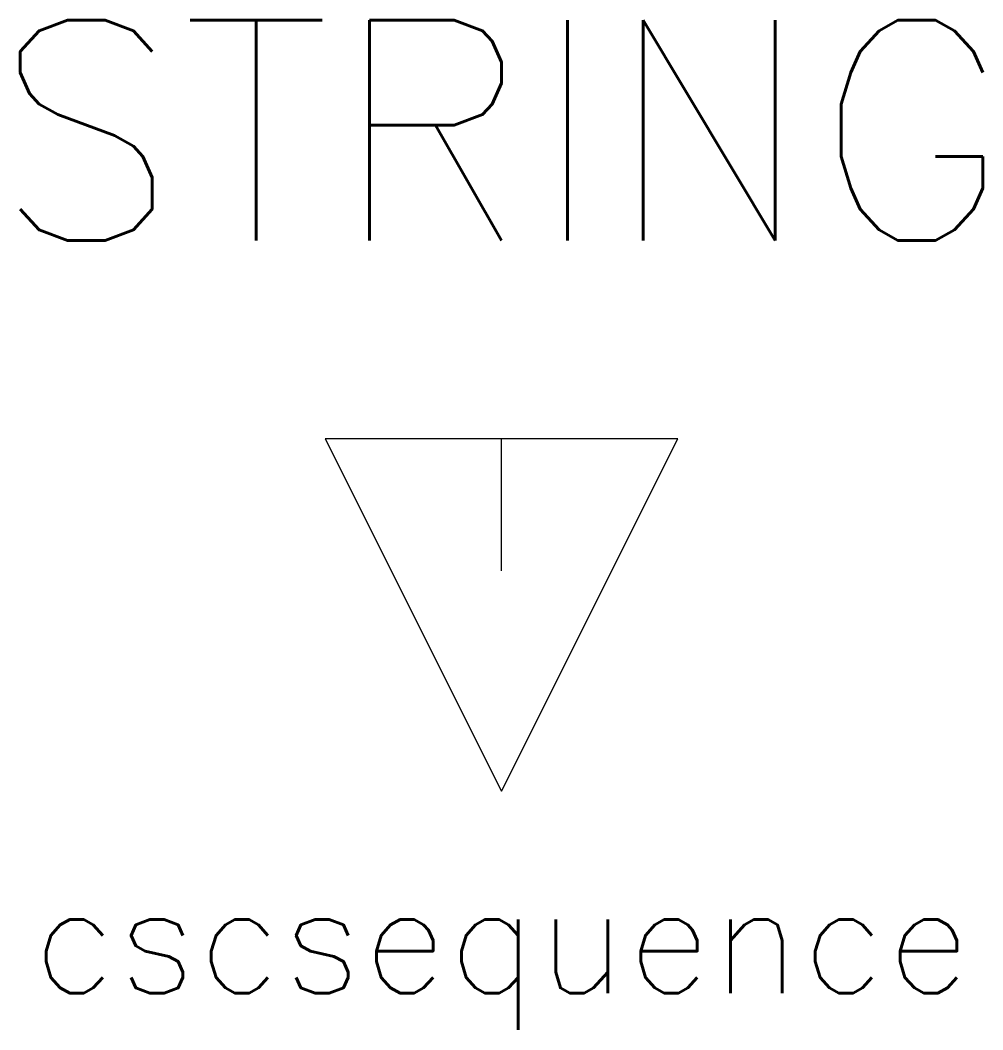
# Model space of a CAD drawing. Header units: inches. Extents: x -0.066 to 0.066, y -0.063 to 0.075.
import ezdxf
from ezdxf.enums import TextEntityAlignment as Align

# ---------------------------------------------------------------- set-up
doc = ezdxf.new("R2010")
doc.units = ezdxf.units.IN
doc.header["$MEASUREMENT"] = 0
doc.layers.add('cscsequence', color=7, linetype='Continuous')
doc.styles.add('S', font='simplex.shx')

msp = doc.modelspace()

# ---------------------------------------------------------------- linework, layer by layer
at = {"color": 0}
for p, q in [((0, 0.018), (-0.024, 0.018)), ((-0.024, 0.018), (0, -0.03)), ((0, 0), (0, 0.018)), ((0, -0.03), (0.024, 0.018)), ((0.024, 0.018), (0, 0.018))]:
    msp.add_line(p, q, dxfattribs=at)

# ---------------------------------------------------------------- texts
at = {"style": 'S'}
msp.add_attdef('STRING', text='1', height=0.03, dxfattribs=at).set_placement((0, 0.06), align=Align.MIDDLE)
at = {"layer": 'cscsequence', "style": 'S'}
msp.add_attdef('cscsequence', text='name', height=0.015, dxfattribs=at).set_placement((0, -0.0525), align=Align.MIDDLE)

doc.saveas('drawing.dxf')
